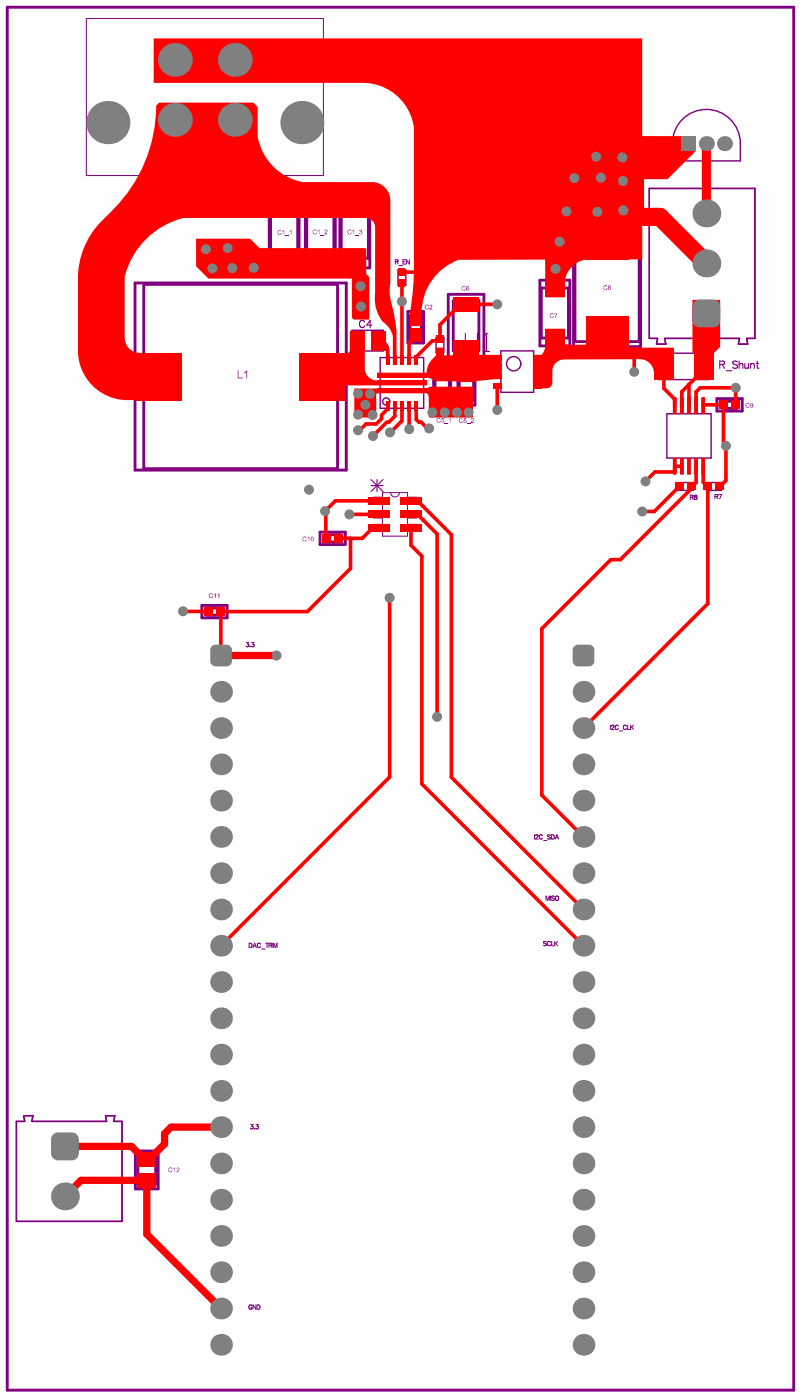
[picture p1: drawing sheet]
<svg xmlns="http://www.w3.org/2000/svg" width="187mm" height="326mm" viewBox="0 0 187 326" stroke-linecap="round" stroke-linejoin="round" font-family="sans-serif">
<path d="M1.7 1.7h183.1v322.3h-183.1z" fill="none" stroke="#800080" stroke-width=".68"/>
<g fill="none" stroke="#800080" stroke-width=".67">
<path d="M62.7 46.3h6.9v16.1h-6.9zM63 48.5h6.3v11.7h-6.3zM71.1 46.3h7v16.1h-7zM71.4 48.5h6.3v11.7h-6.3zM79.1 46.3h7v16.1h-7zM79.5 48.5h6.3v11.7h-6.3zM133.5 53.5h15.7v27.3h-15.7zM133.9 54.7h14.9v24.9h-14.9zM31.4 66h49.2v43.6h-49.2zM33.5 66.3h45.1v42.9h-45.1zM95 72.6h3.6v7.3h-3.6zM95.5 73.6h2.6v5.3h-2.6z"/>
<path d="M104.4 68.6h8.3v14.6h-8.3zM105.5 70.1h6v11.6h-6zM125.7 65.3h7v15.3h-7zM126 67.1h6.4v11.7h-6.4zM101 86.1h3.9v8.3h-3.9zM101.3 87.2h3.3v6h-3.3zM106.6 86.1h4v8.3h-4zM106.9 87.3h3.4v6h-3.4zM166.9 92.9h5.9v2.9h-5.9zM168.2 93.5h3.3v1.7h-3.3zM74.5 124h5.9v2.9h-5.9zM75.8 124.6h3.3v1.7h-3.3z"/>
<path d="M47 141.1h5.9v2.9h-5.9zM48.3 141.7h3.3v1.7h-3.3zM31.5 268.3h5.3v8.8h-5.3zM32.1 269.4h4.2v6.6h-4.2z"/>
</g>
<g fill="none" stroke="#800080" stroke-width=".33">
<path d="M158.9 27.8a7.9 7.9 0 0 1 8.6-1.7 7.9 7.9 0 0 1 4.9 7.3v4.1h-15.8a13 13 0 0 1 1-8.1zM151.2 43.9h24.6v35h-2l.3 1.3h-2.2l.3-1.3h-17.4l.2 1.3h-2.1l.2-1.3h-1.9zM82 77h7.3v4.8h-7.3zM92.7 62.9h1.8v3.5h-1.8zM101.5 78.7h1.9v3.5h-1.9zM88.5 83.3h10.2v11.9h-10.2zM116.6 81.8h7.7v9.6h-7.7zM153.5 82.3h11.5v6.2h-11.5zM155.3 96.4h10.3v10.4h-10.3zM157.9 112.5h3.5v1.8h-3.5zM164.5 112.5h3.5v1.8h-3.5zM3.8 261.4h2l-.3-1.3h2.2l-.3 1.3h17.4l-.2-1.3h2.1l-.2 1.3h1.9v23.3h-24.6z"/>
<circle cx="89.9" cy="93.6" r=".83"/>
<circle cx="119.6" cy="84.8" r="1.66"/>
</g>
<path d="M20.1 4.3h55.2v36.6h-55.2zM89.1 114.8h5.8v10.2h-5.8zM89.1 115.9h-2.1v1.7h2.1M89.1 119.1h-2.1v1.6h2.1M91 114.8a1.01 1.01 0 0 0 1 1 1.01 1.01 0 0 0 1-1M94.9 115.9h2.1v1.7h-2.1M94.9 119.1h2.1v1.6h-2.1M89.1 122.2h-2.1v1.7h2.1M94.9 122.2h2.1v1.7h-2.1" fill="none" stroke="#800080" stroke-width=".23"/>
<path d="M108.4 77.7v3.5l.7 .7h1.4l.7-.7v-3.5M113.3 77.7h.1M113.3 77.7v4.2M113.3 77.7l-.7 .7M112.6 81.9h1.4M86.4 111.8l2.8 2.8M86.4 113.2h2.8M87.8 111.8v2.8M89.2 111.8l-2.8 2.8" fill="none" stroke="#800080" stroke-width=".25"/>
<circle cx="40.7" cy="14" r="1.27" fill="none" stroke="#800080" stroke-width="1.7"/>
<g fill="#800080">
<path d="M107.7 66.7l.4-.1 .3 .4h-.1a.39 .39 0 0 0-.6-.1 .39 .39 0 0 0 0 .6 .39 .39 0 0 0 .5 .1l.2-.2a.54 .54 0 0 1-.8 .2 .54 .54 0 0 1 .1-.9z"/>
<path d="M99.2 71l.5 .1 .1 .3h-.1a.37 .37 0 0 0-.6-.2 .37 .37 0 0 0 0 .6l.1 .1a.27 .27 0 0 0 .3 .1 .27 .27 0 0 0 .2-.3l.1 .1a.53 .53 0 0 1-.8 .1 .53 .53 0 0 1 .2-.9z"/>
<path d="M100.2 71a.39 .39 0 0 1 .5 .3 .39 .39 0 0 1-.4 .5l-.1 .2h.5v.1h-.8l.6-.7-.2-.3-.3 .3z"/>
<path d="M64.9 53.6h.4l.3 .3h-.2a.39 .39 0 0 0-.6 0 .39 .39 0 0 0 .2 .6l.2 .1 .2-.3 .2 .1a.52 .52 0 0 1-.9 .1 .52 .52 0 0 1 .2-.8z"/>
<path d="M65.7 53.9l.5-.3v1.1l-.1-.8-.3 .1z"/>
<path d="M66.4 54.9l.9 .1z"/>
<path d="M67.4 53.9l.4-.3v1.1v-.8l-.3 .1z"/>
<path d="M73.1 53.5h.4l.3 .4h-.2a.39 .39 0 0 0-.7-.1 .39 .39 0 0 0 .3 .6l.2 .1 .2-.3 .2 .1a.52 .52 0 0 1-.9 .2 .52 .52 0 0 1 .2-.9z"/>
<path d="M73.9 53.8l.4-.3v1.1v-.8l-.3 .1z"/>
<path d="M74.6 54.8l.9 .1z"/>
<path d="M75.7 53.5a.39 .39 0 0 1 .5 .3 .39 .39 0 0 1-.3 .5l-.2 .1h.5v.2h-.7l.5-.7a.18 .18 0 0 0-.1-.2 .18 .18 0 0 0-.2 .2h-.2z"/>
<path d="M81.2 53.5h.4l.3 .4h-.2a.39 .39 0 0 0-.7-.1 .39 .39 0 0 0 .3 .6l.2 .1 .2-.3 .2 .1a.52 .52 0 0 1-.9 .2 .52 .52 0 0 1 .2-.9z"/>
<path d="M82 53.8l.4-.3v1.1v-.8l-.3 .1z"/>
<path d="M82.7 54.8l.9 .1z"/>
<path d="M83.7 53.6l.4-.1 .2 .2-.2 .3a.34 .34 0 0 1 .1 .6 .34 .34 0 0 1-.6-.2l.2-.1a.21 .21 0 0 0 .3 .2 .21 .21 0 0 0 .1-.3 .21 .21 0 0 0-.3-.1v-.2h.2v-.2l-.1-.1-.2 .3-.2-.1z"/>
<path d="M140.7 66.5h.4l.3 .3h-.1a.39 .39 0 0 0-.6-.1 .39 .39 0 0 0 0 .6 .39 .39 0 0 0 .5 .1l.2-.2a.54 .54 0 0 1-.8 .2 .54 .54 0 0 1 .1-.9z"/>
<path d="M128.2 73.1l.4-.1 .3 .3h-.1a.39 .39 0 0 0-.6 0 .39 .39 0 0 0 0 .5 .39 .39 0 0 0 .5 .1l.2-.2a.54 .54 0 0 1-.8 .2 .54 .54 0 0 1 .1-.8z"/>
<path d="M129 73.1h.8l-.3 .5-.1 .5h-.2v-.2l.4-.8z"/>
<path d="M55.4 86.3h.1v1.7h1v.2h-1.1z"/>
<path d="M56.9 86.8l.7-.5v1.9h-.2v-1.4l-.4 .2z"/>
<path d="M70.6 125.1h.5l.3 .3h-.2a.39 .39 0 0 0-.5-.1 .39 .39 0 0 0-.1 .6 .39 .39 0 0 0 .5 .1l.3-.2a.54 .54 0 0 1-.9 .2 .54 .54 0 0 1 .1-.9z"/>
<path d="M71.9 125.1l.1 1.1-.1-.9-.3 .2z"/>
<path d="M48.9 138.3h.6v.3a.39 .39 0 0 0-.6 0 .39 .39 0 0 0 0 .5 .39 .39 0 0 0 .6 0l.1-.1a.55 .55 0 0 1-.9 .2 .55 .55 0 0 1 .2-.9z"/>
<path d="M50 138.3h.2v1h-.2v-.8l-.2 .2z"/>
<path d="M50.9 138.3h.2v1h-.2v-.8l-.3 .2z"/>
<path d="M39.4 272.2l.4-.1 .4 .3h-.2a.39 .39 0 0 0-.5 0 .39 .39 0 0 0-.1 .5 .39 .39 0 0 0 .5 .1l.3-.1a.54 .54 0 0 1-.9 .2 .54 .54 0 0 1 .1-.9z"/>
<path d="M40.7 272.1l.1 1.1-.1-.8-.4 .1z"/>
<path d="M41.3 272.2h.1a.35 .35 0 0 1 .4 .3 .35 .35 0 0 1-.4 .4l-.1 .2 .5 .1h-.7l.5-.6a.19 .19 0 0 0-.1-.3 .19 .19 0 0 0-.2 .1h-.2z"/>
<path d="M173.8 93.9h.5l.2 .2v.2h-.2a.37 .37 0 0 0-.5-.1 .37 .37 0 0 0 0 .5v.1a.31 .31 0 0 0 .4 .1 .31 .31 0 0 0 .2-.3 .43 .43 0 0 1-.4 .4 .43 .43 0 0 1-.4-.5v-.3z"/>
<path d="M101.9 97.4h.5l.2 .3h-.2a.39 .39 0 0 0-.6 0 .39 .39 0 0 0 .2 .6l.3 .1 .1-.3 .2 .1a.52 .52 0 0 1-.8 .1 .52 .52 0 0 1 .1-.8z"/>
<path d="M102.9 97.4h.5v.2h-.4l-.1 .2a.39 .39 0 0 1 .5 .2 .39 .39 0 0 1-.2 .5 .39 .39 0 0 1-.5-.2l.2-.1a.23 .23 0 0 0 .2 .2 .23 .23 0 0 0 .2-.3 .23 .23 0 0 0-.3-.2l-.2 .1z"/>
<path d="M103.5 98.7l.9 .1z"/>
<path d="M104.5 97.7l.4-.3v1.1l-.1-.8-.2 .1z"/>
<path d="M107.1 97.5h.5l.2 .2-.1 .1a.37 .37 0 0 0-.6 0 .37 .37 0 0 0 0 .5 .37 .37 0 0 0 .6 0h.1a.53 .53 0 0 1-.7 .2 .53 .53 0 0 1-.1-.8z"/>
<path d="M108.1 97.5h.5v.2h-.4l-.1 .2a.37 .37 0 0 1 .5 .2 .37 .37 0 0 1-.2 .5 .37 .37 0 0 1-.5-.3h.2a.25 .25 0 0 0 .3 .1 .25 .25 0 0 0 .2-.3 .25 .25 0 0 0-.4-.1l-.3 .1z"/>
<path d="M108.7 98.8h.8z"/>
<path d="M109.8 97.5a.39 .39 0 0 1 .5 .3 .39 .39 0 0 1-.3 .5l-.2 .1h.5v.2h-.7l.6-.8-.2-.2-.4 .2z"/>
<path d="M108.7 66.7h.2a.18 .18 0 0 1 .2 0 .18 .18 0 0 1 0 .3l-.1-.1a.25 .25 0 0 0-.3 0 .25 .25 0 0 0 0 .3 .34 .34 0 0 1 .5 .1 .34 .34 0 0 1-.1 .5 .34 .34 0 0 1-.5-.3l-.1-.5zM108.7 67.4a.23 .23 0 0 0 .4 0 .23 .23 0 0 0-.4 0z"/>
<path d="M141.8 66.6l-.1 .1a.22 .22 0 0 0 .2 .3 .22 .22 0 0 0 .2-.3zM141.7 67.3a.24 .24 0 0 0 .4 0 .24 .24 0 0 0-.4 0zM141.7 66.5h.2a.22 .22 0 0 1 .3 .2 .22 .22 0 0 1-.2 .3 .31 .31 0 0 1 .2 .4 .31 .31 0 0 1-.5 .1 .31 .31 0 0 1 0-.5z"/>
<path d="M72.6 125.2l-.1 .4a.3 .3 0 0 0 0 .4 .3 .3 0 0 0 .4 0 .3 .3 0 0 0 0-.4l-.1-.4zM72.5 125.1a.51 .51 0 0 1 .6 .5 .51 .51 0 0 1-.6 .6l-.2-.4z"/>
<path d="M174.8 94.3a.25 .25 0 0 0 .5 0 .25 .25 0 0 0-.5 0zM174.9 93.9a.57 .57 0 0 1 .5 .4 .57 .57 0 0 1-.2 .7 .26 .26 0 0 1-.3 .1 .26 .26 0 0 1-.1-.3l.3 .2 .2-.5a.37 .37 0 0 1-.6 0 .37 .37 0 0 1 .2-.6z"/>
</g>
<g fill="none" stroke="#800080" stroke-width=".25">
<path d="M84.9 75.1a.62 .62 0 0 0-.7-.4 .62 .62 0 0 0-.5 .6v.4a.62 .62 0 0 0 .5 .7 .62 .62 0 0 0 .7-.5M86.6 75.8h-1.2l.8-1.1v1.6M167.6 85l1-.1 .1-.3-.1-.3-1-.1v1.6M168.2 85l.5 .8M169.1 86.4h1.3M171.7 84.4l-.4-.2-.7 .2 .2 .4 .8 .3 .1 .3v.2l-.4 .2-.7-.2M172.1 84.2v1.6M172.1 85l.4-.3 .4 .1 .1 1M173.4 84.7l.1 1.1h.4l.4-.3M174.3 84.7v1.1M174.7 85l.5-.3 .4 .1v1M174.7 84.7v1.1"/>
<path d="M176.1 84.7h.5M176.3 84.2v1.3l.1 .3h.3"/>
</g>
<g fill="none" stroke="#800080" stroke-width=".23">
<path d="M92 61h.6l.1-.4-.7-.1v1.1M92.4 61l.3 .6M92.9 61.9h.8M93.8 61h.4M94.5 60.5h-.7v1.1h.7M95.3 60.5v1.1l-.7-1.1v1.1M160.7 115.9h.6l.1-.4-.7-.1v1M161.1 115.9l.3 .5M161.7 116.3v-.3l.6-.3-.2-.3-.4 .1v.2l.6 .3v.3M161.7 116.3v.1M161.7 116.4h.5M162.3 116.3l-.1 .1"/>
<path d="M166.5 115.7h.5l.1-.4-.6-.1v1.1M166.8 115.7l.3 .6M167.4 115.2h.6l-.4 1.1M57.4 149.7h.5l-.3 .4a.34 .34 0 0 1 .3 .6 .34 .34 0 0 1-.6-.1M58.2 150.7h.1M58.6 149.7h.5l-.3 .4a.34 .34 0 0 1 .3 .6 .34 .34 0 0 1-.6-.1M142.1 169v1M142.4 169.3l.2-.3 .4 .2-.7 .8h.7M144 169.3a.37 .37 0 0 0-.5-.3 .37 .37 0 0 0-.3 .4v.3a.37 .37 0 0 0 .3 .3 .37 .37 0 0 0 .5-.2M144.2 170.4h.8M145.9 169.3a.37 .37 0 0 0-.5-.3 .37 .37 0 0 0-.3 .4v.3a.37 .37 0 0 0 .3 .3 .37 .37 0 0 0 .5-.2M146.1 169v1h.6"/>
<path d="M146.8 169v1M147.1 169.5l.4 .5M147.5 169l-.7 .7M124.5 194.6v1M124.7 194.8l.2-.2 .4 .2-.6 .8h.6M126.3 194.8a.37 .37 0 0 0-.4-.2 .37 .37 0 0 0-.3 .4v.2a.37 .37 0 0 0 .3 .4 .37 .37 0 0 0 .4-.3M126.6 195.9h.8M128.2 194.7l-.3-.1-.4 .1 .1 .3 .5 .2 .1 .2-.3 .2-.4-.2M128.4 194.6h.3a.54 .54 0 0 1 .4 .5 .54 .54 0 0 1-.4 .5h-.3zM129.3 195.6l.4-1 .4 1M129.4 195.2h.5M58 219.8h.4a.54 .54 0 0 1 .3 .6 .54 .54 0 0 1-.3 .5h-.4z"/>
<path d="M61.8 219.8h.7M62.2 219.8v1.1M63.5 219.8v1.1M127.1 209.9v-1l.4 1 .4-1v1M127.2 219.6l-.2-.2-.5 .2 .1 .2 .6 .3-.2 .3-.5-.1M128.2 219.7a.37 .37 0 0 0-.4-.3 .37 .37 0 0 0-.3 .4v.3a.37 .37 0 0 0 .3 .3 .37 .37 0 0 0 .4-.2M128.2 208.9v1M128.5 219.4v1h.5M129.1 209l-.3-.1-.4 .1 .1 .2 .5 .3 .1 .2-.3 .2-.4-.2M129.1 219.4v1M129.4 219.9l.4 .5M129.5 208.9a.46 .46 0 0 1 .6 .5 .46 .46 0 0 1-.7 .3l-.1-.5z"/>
<path d="M129.8 219.4l-.7 .7M58.9 220.9l.4-1.1 .4 1.1M59.1 220.5h.4M60.6 220.1a.37 .37 0 0 0-.4-.3 .37 .37 0 0 0-.3 .4v.3a.37 .37 0 0 0 .3 .4 .37 .37 0 0 0 .4-.3M60.9 221.2h.8M62.6 220.3h.6l.1-.4-.7-.1v1.1M63 220.3l.3 .6M63.7 220.9v-1.1l.4 1.1 .4-1.1v1.1M58.4 262.1h.5l-.3 .4a.34 .34 0 0 1 .3 .6 .34 .34 0 0 1-.6-.2M59.2 263h.1M59.6 262.1h.5l-.2 .4a.34 .34 0 0 1 .2 .6 .34 .34 0 0 1-.6-.2M58.7 304.4a.37 .37 0 0 0-.5-.2 .37 .37 0 0 0-.3 .3v.3a.36 .36 0 0 0 .4 .4 .36 .36 0 0 0 .4-.4h-.3"/>
<path d="M59.6 304.2v1l-.7-1v1M59.9 304.2h.3a.54 .54 0 0 1 .3 .5 .54 .54 0 0 1-.3 .5h-.3z"/>
</g>
<g fill="#800080">
<path d="M92 90.7h3.1l.1 .7-.1 .1h-3z"/>
<path d="M88 90.7h3.1l.2 .7-.2 .1h-3z"/>
<path d="M96 90.7h3.1l.1 .7-.1 .1h-3.1z"/>
<path d="M96 87.1l3.1-.1 .1 .7-.1 .1h-3.1z"/>
<path d="M88 87.1l3.1-.1 .2 .7-.2 .1h-3z"/>
<path d="M92 87.1l3.1-.1 .1 .7-.1 .1h-3z"/>
<path d="M96 88.9l3.1-.1 .1 .7-.1 .2h-3.1z"/>
<path d="M88 88.9l3.1-.1 .2 .7-.2 .2h-3z"/>
<path d="M92 88.9l3.1-.1 .1 .7-.1 .2h-3z"/>
<path d="M156.7 96.3h.2v.1z"/>
<path d="M157.3 96.3h.2l-.2 .1z"/>
<path d="M157.3 92.6l.2 .2h-.2z"/>
<path d="M156.7 92.7l.2-.1v.2h-.2z"/>
<path d="M163.3 96.3h.2v.1z"/>
<path d="M164 96.3h.2l-.2 .1z"/>
<path d="M164 92.6l.2 .2h-.2z"/>
<path d="M163.4 92.7l.1-.1v.2h-.2z"/>
<path d="M161.7 96.3h.1v.1z"/>
<path d="M162.3 96.3h.2l-.2 .1z"/>
<path d="M162.3 92.6l.2 .2h-.2z"/>
<path d="M161.7 92.7l.1-.1v.2h-.1z"/>
<path d="M160 96.3h.2v.1z"/>
<path d="M160.7 96.3h.1l-.1 .1z"/>
<path d="M160.7 92.6l.1 .2h-.1z"/>
<path d="M160.1 92.7l.1-.1v.2h-.2z"/>
<path d="M158.3 96.3h.2v.1z"/>
<path d="M159 96.3h.2l-.2 .1z"/>
<path d="M159 92.6l.2 .2h-.2z"/>
<path d="M158.4 92.7l.1-.1v.2h-.2z"/>
<path d="M163.3 110.4h.2v.2z"/>
<path d="M164 110.4h.2l-.2 .2z"/>
<path d="M164 106.8l.2 .1h-.2z"/>
<path d="M163.4 106.8h.1v.1h-.2z"/>
<path d="M161.7 110.4h.1v.2z"/>
<path d="M162.3 110.4h.2l-.2 .2z"/>
<path d="M162.3 106.8l.2 .1h-.2z"/>
<path d="M161.7 106.8h.1v.1h-.1z"/>
<path d="M160 110.4h.2v.2z"/>
<path d="M160.7 110.4h.1l-.1 .2z"/>
<path d="M160.7 106.8l.1 .1h-.1z"/>
<path d="M160.1 106.8h.1v.1h-.2z"/>
<path d="M158.3 110.4h.2v.2z"/>
<path d="M159 110.4h.2l-.2 .2z"/>
<path d="M159 106.8l.2 .1h-.2z"/>
<path d="M158.4 106.8h.1v.1h-.2z"/>
<path d="M156.7 110.4h.2v.2z"/>
<path d="M157.3 110.4h.2l-.2 .2z"/>
<path d="M157.3 106.8l.2 .1h-.2z"/>
<path d="M156.7 106.8h.2v.1h-.2z"/>
</g>
<g fill="#800080">
<path d="M105.5 69.3h6v3.3h-6z" fill-rule="evenodd"/>
<path d="M105.5 79.3h6v3.3h-6z" fill-rule="evenodd"/>
<path d="M95.4 72.9h2.7v3.1h-2.7z" fill-rule="evenodd"/>
<path d="M95.4 76.5h2.7v3.1h-2.7z" fill-rule="evenodd"/>
<path d="M96.5 93.4h.8v2.4h-.8z" fill-rule="evenodd"/>
<path d="M136.4 73.8h9.9v6.7h-9.9z" fill-rule="evenodd"/>
<path d="M124.1 89.2h2v1.3h-2z" fill-rule="evenodd"/>
<path d="M124.1 87h2v1.4h-2z" fill-rule="evenodd"/>
<path d="M124.1 84.9h2v1.3h-2z" fill-rule="evenodd"/>
<path d="M124.1 82.7h2v1.3h-2z" fill-rule="evenodd"/>
<path d="M127 76.6h4.4v3.7h-4.4z" fill-rule="evenodd"/>
<path d="M152.3 82.3h4.6v6.2h-4.6z" fill-rule="evenodd"/>
<path d="M156.9 92.6h.4l.2 .2v3.5l-.2 .1h-.4l-.2-.1v-3.5z" fill-rule="evenodd"/>
<path d="M63.5 46.6h5.3v4.2h-5.3z" fill-rule="evenodd"/>
<path d="M63.5 57.9h5.3v4.2h-5.3z" fill-rule="evenodd"/>
<path d="M71.9 46.6h5.3v4.2h-5.3z" fill-rule="evenodd"/>
<path d="M71.9 57.9h5.3v4.2h-5.3z" fill-rule="evenodd"/>
<path d="M80 46.6h5.3v4.2h-5.3z" fill-rule="evenodd"/>
<path d="M80 57.9h5.3v4.2h-5.3z" fill-rule="evenodd"/>
<path d="M136.4 53.8h9.9v6.7h-9.9z" fill-rule="evenodd"/>
<path d="M127 65.6h4.4v3.7h-4.4z" fill-rule="evenodd"/>
<path d="M114.8 89.2h2v1.3h-2z" fill-rule="evenodd"/>
<path d="M114.8 87h2v1.4h-2z" fill-rule="evenodd"/>
<path d="M114.8 84.9h2v1.3h-2z" fill-rule="evenodd"/>
<path d="M114.8 82.7h2v1.3h-2z" fill-rule="evenodd"/>
<path d="M31.8 82.3h10.5v11h-10.5z" fill-rule="evenodd"/>
<path d="M69.7 82.3h10.6v11h-10.6z" fill-rule="evenodd"/>
<path d="M163.5 92.6h.5l.2 .2v3.5l-.2 .1h-.5l-.2-.1v-3.5z" fill-rule="evenodd"/>
<path d="M157.3 112.5h1.9v1.8h-1.9z" fill-rule="evenodd"/>
<path d="M166.6 112.5h2v1.8h-2z" fill-rule="evenodd"/>
<path d="M50.3 141.6h2.1v1.9h-2.1z" fill-rule="evenodd"/>
<path d="M77.9 124.5h2v1.9h-2z" fill-rule="evenodd"/>
<path d="M167.4 93.4h2.1v1.9h-2.1z" fill-rule="evenodd"/>
<path d="M32 273.4h4.4v3.4h-4.4z" fill-rule="evenodd"/>
<path d="M93.2 82.8h.8v2.3h-.8z" fill-rule="evenodd"/>
<path d="M92.8 65.1h1.5v1.7h-1.5z" fill-rule="evenodd"/>
<path d="M94.8 82.8h.9v2.3h-.9z" fill-rule="evenodd"/>
<path d="M75 124.5h2.1v1.9h-2.1z" fill-rule="evenodd"/>
<path d="M161.6 82.3h4.6v6.2h-4.6z" fill-rule="evenodd"/>
<path d="M47.5 141.6h2v1.9h-2z" fill-rule="evenodd"/>
<path d="M163.8 112.5h2v1.8h-2z" fill-rule="evenodd"/>
<path d="M160.1 112.5h2v1.8h-2z" fill-rule="evenodd"/>
<path d="M32 268.6h4.4v3.4h-4.4z" fill-rule="evenodd"/>
<path d="M161.8 92.6h.5l.2 .2v3.5l-.2 .1h-.5l-.1-.1v-3.5z" fill-rule="evenodd"/>
<path d="M160.2 92.6h.5l.1 .2v3.5l-.1 .1h-.5l-.2-.1v-3.5z" fill-rule="evenodd"/>
<path d="M158.5 92.6h.5l.2 .2v3.5l-.2 .1h-.5l-.2-.1v-3.5z" fill-rule="evenodd"/>
<path d="M163.5 106.8h.5l.2 .1v3.5l-.2 .2h-.5l-.2-.2v-3.5z" fill-rule="evenodd"/>
<path d="M161.8 106.8h.5l.2 .1v3.5l-.2 .2h-.5l-.1-.2v-3.5z" fill-rule="evenodd"/>
<path d="M160.2 106.8h.5l.1 .1v3.5l-.1 .2h-.5l-.2-.2v-3.5z" fill-rule="evenodd"/>
<path d="M158.5 106.8h.5l.2 .1v3.5l-.2 .2h-.5l-.2-.2v-3.5z" fill-rule="evenodd"/>
<path d="M156.9 106.8h.4l.2 .1v3.5l-.2 .2h-.4l-.2-.2v-3.5z" fill-rule="evenodd"/>
<path d="M170.3 93.4h2v1.9h-2z" fill-rule="evenodd"/>
<path d="M92.8 62.6h1.5v1.7h-1.5z" fill-rule="evenodd"/>
<path d="M91.5 93.4h.8v2.4h-.8z" fill-rule="evenodd"/>
<path d="M101.5 91.5h2.9v2.5h-2.9z" fill-rule="evenodd"/>
<path d="M101.5 86.4h2.9v2.5h-2.9z" fill-rule="evenodd"/>
<path d="M91.5 82.8h.8v2.3h-.8z" fill-rule="evenodd"/>
<path d="M89.8 93.4h.9v2.4h-.9z" fill-rule="evenodd"/>
<path d="M93.2 93.4h.8v2.4h-.8z" fill-rule="evenodd"/>
<path d="M94.8 93.4h.9v2.4h-.9z" fill-rule="evenodd"/>
<path d="M96.5 82.8h.8v2.3h-.8z" fill-rule="evenodd"/>
<path d="M89.8 82.8h.9v2.3h-.9z" fill-rule="evenodd"/>
<path d="M107.1 91.6h3v2.5h-3z" fill-rule="evenodd"/>
<path d="M107.1 86.4h3v2.5h-3z" fill-rule="evenodd"/>
<path d="M81.5 77.1h3.4v4.5h-3.4z" fill-rule="evenodd"/>
<path d="M101.5 81h1.9v1.8h-1.9z" fill-rule="evenodd"/>
<path d="M101.5 78h1.9v1.9h-1.9z" fill-rule="evenodd"/>
<path d="M86.3 77.1h3.5v4.5h-3.5z" fill-rule="evenodd"/>
</g>
<g fill="#f00">
<path d="M161.2 69.9h6.5v11l-1.5 1.4v6.2h-4.6v-6.2l-.4-.3z"/>
<path d="M35.8 9h113.7v51.5l-42.7 .1a13.2 13.2 0 0 0-8.7 12.3v3.1h-2.6v-3.1a62 62 0 0 0 .9-12.3v-30.9a12 12 0 0 0-12.6-10.4h-48z"/>
<path d="M45.7 55.6h12.5l2.2 2.2 24.9 .1v6l.7 .7v9.9h-3.6l-.5-.4v-9.2h-33.4l-2.8-2.8z"/>
<path d="M37 23.9h22l1 1v7.1a13.1 13.1 0 0 0 10.5 10.4h16.1a4.3 4.3 0 0 1 4.3 4.4v19a11.4 11.4 0 0 0 .4 5.6l.7 3.4 .3 2.6v7.7h-.8v-6.8a5.4 5.4 0 0 0-2.4-3.3 8.9 8.9 0 0 1-1.8-6.7v-15.4a2.11 2.11 0 0 0-2.1-2.1h-42.6a18.9 18.9 0 0 0-13.6 13.6v14.3a3.5 3.5 0 0 0 3.6 3.6h9.2l.5 .4v10.6h-10.5a12.5 12.5 0 0 1-10.8-4 11.4 11.4 0 0 1-2.8-7.6v-16.8a18.8 18.8 0 0 1 4.9-12.7 43.3 43.3 0 0 0 10-12.9 34.3 34.3 0 0 0 3.3-14.7z"/>
<path d="M133.8 37.2a20.9 20.9 0 0 1 14.2-5.5h13.6l.4 .4v3.1l-6.6 6.6h-5.4v10.2l-.5 .7h-3l-.2 7.8h-9.9a6.1 6.1 0 0 0-5 5.1v3.7h-4.4l-.1-16.3a21 21 0 0 1 6.9-15.8z"/>
<path d="M127 76.6h4.4v3.7h5.1v-6.6h9.6l.3 .4v6.9h10.5v7.1l-.3 .4h-4.3a4 4 0 0 0-1.7-4.4l-1.5-.4-17.8 .1a2.7 2.7 0 0 0-2.7 2.7v2.6a1.34 1.34 0 0 1-1.4 1.4h-3.1v-7.3l.5-.5h1.5a3.1 3.1 0 0 0 .9-2.4z"/>
<path d="M82.5 90.6l16.9-.1 .8-.4h9.9v7.2h-10.3v-4.7l-.4-.9h-11.6l-.2 .4v5.2h-5.1z"/>
<path d="M87.8 86.9h11.5a5.2 5.2 0 0 1 2.2-4.1v-1.8h1.8l.1 1.8h1.9l.3-.2v-3.3h5.9v3.4h5.3v5.7h-2a65.7 65.7 0 0 1-12.2 .5 3.7 3.7 0 0 1-2.4-.7l-.8-.2h-11.6z"/>
<path d="M69.8 82.3h11.1l.4-.3 .2-.4v-4.5h3.4v8.7a2.84 2.84 0 0 0 2.9 2.9h11.6v1.1h-19.1v3.5h-10.2l-.4-.4z"/>
</g>
<g fill="none" stroke="#f00" stroke-width=".85">
<path d="M88 79.4a2.25 2.25 0 0 1 2.3 2.2v2.3M93.6 63.4h3.3l.1 .2M93.6 65.9v18M96.8 78.1v.2l-1.6 1.5v4.1M115.8 70.9h-8.6l-4.8 4.8v3.2l-.4 .5h-1.3l-3.8 3.8v.7M90.3 95.3l-1.5 1.4v.9l-1.2 1.2h-2.4l-1.4 1.5h-.4M91.9 94.6v2.4l-1.4 1.4h-.5l-3.2 3.2M93.6 94.6v3.5l-2.8 2.7M95.2 94.6h.1M95.3 94.6v5.4M96.9 94.6v3.2l.6 .6h.5l1.5 1.5h.4M115.8 89.9v5.6"/>
<path d="M147.7 83v3.7M154.6 85.4v5.1l2.5 2.5v1.5M160.4 89.6v4.9M163.7 94.4v.1M163.8 94.4h4.7v8.5l.5 .6v8.5l-1.4 1.4M163.8 94.4h-.1M163.9 85.4v.7l-5.1 5.2v3.2M171.3 94.4h.1M171.3 90.4v4M171.3 90.4h-8.3l-.9 .9v3.2M171.3 90.4h.1M81.4 119.9h6.9"/>
<path d="M88.3 116.7h-10.2l-2.4 2.4 .2 .2v6l.1 .2M95.7 119.9h1.5l4.6 4.6v42.6M95.7 116.7h1.5l7.9 7.9v56.6l30.8 30.8M98.5 118h.1M157.1 110h-4.6l-2.2 2.2M157.1 110h.1M158.3 113.4l-6 5.8h-2.8M158.8 108.7h-1.7v1.3M161.1 113.4l-.6 .5v.5l-16.1 16h-2.2l-16 16.1v38.8l9.7 9.8M162.1 108.7v3.8l-.9 .9M163.7 108.7v3.7l1.1 1v27.3l-28.9 29M81.6 125.5v7l-10 10.1h-20.2l.1 10.2"/>
<path d="M88.3 123.1h-1.5l-2.5 2.4h-5.4M90.7 139.3v41.8l-39.2 39.3M95.7 123.1v4l2.5 2.5v53.1l37.7 37.7M42.6 142.5l5.9 .1"/>
</g>
<path d="M51.5 152.8h12.9M15.1 278.9l3.8-3.8h15.3v12.6l17.3 17.3M15.1 267.2h15.5l3.1 3.1M51.5 262.7h-11.7l-1.5 1.5v2.4l-3.6 3.7h-.5" fill="none" stroke="#f00" stroke-width="1.7"/>
<path d="M164.5 33.5v16.2" fill="none" stroke="#f00" stroke-width="2.1"/>
<path d="M147.9 50.6h5.8l10.8 10.8" fill="none" stroke="#f00" stroke-width="4.2"/>
<g fill="#808080">
<path d="M52.7 154.1h1.3a1.26 1.26 0 0 1-1.3 1.2z"/>
<path d="M52.7 150.3a1.26 1.26 0 0 1 1.3 1.2h-1.3z"/>
<path d="M49.5 150.5l.7-.2v1.2h-1.2v-.4z"/>
<path d="M49 154.1h1.2v1.2a1.26 1.26 0 0 1-1.2-1.2z"/>
<path d="M161.7 70.3l1.2-.5v1.6h-1.7z"/>
<path d="M161.2 74.7h1.7v1.6a1.62 1.62 0 0 1-1.7-1.6z"/>
<path d="M166.1 74.7h1.6a1.62 1.62 0 0 1-1.6 1.6z"/>
<path d="M166.1 69.8a1.62 1.62 0 0 1 1.6 1.6h-1.6z"/>
<path d="M137.1 154.1h1.3a1.26 1.26 0 0 1-1.3 1.2z"/>
<path d="M137.1 150.3a1.26 1.26 0 0 1 1.3 1.2h-1.3z"/>
<path d="M133.9 150.5l.7-.2v1.2h-1.3l.1-.4z"/>
<path d="M133.3 154.1h1.3v1.2a1.26 1.26 0 0 1-1.3-1.2z"/>
<path d="M16.7 268.8h1.7a1.62 1.62 0 0 1-1.7 1.7z"/>
<path d="M16.7 264a1.62 1.62 0 0 1 1.7 1.6h-1.7z"/>
<path d="M12.4 264.4l1.1-.4v1.6h-1.6z"/>
<path d="M11.9 268.8h1.6v1.7a1.62 1.62 0 0 1-1.6-1.7z"/>
<circle cx="95.3" cy="100" r="1.16"/>
<circle cx="86.8" cy="101.6" r="1.16"/>
<circle cx="86.7" cy="96.7" r="1.16"/>
<circle cx="90.8" cy="100.8" r="1.16"/>
<circle cx="99.9" cy="99.9" r="1.16"/>
<circle cx="83.4" cy="100.3" r="1.16"/>
<circle cx="85.1" cy="94.4" r="1.16"/>
<circle cx="147.7" cy="86.7" r="1.16"/>
<circle cx="149.5" cy="119.2" r="1.16"/>
<circle cx="169" cy="103.9" r="1.16"/>
<circle cx="64.4" cy="152.8" r="1.16"/>
<circle cx="171.3" cy="90.4" r="1.16"/>
<circle cx="150.3" cy="112.2" r="1.16"/>
<circle cx="90.7" cy="139.3" r="1.16"/>
<circle cx="93.6" cy="70.3" r="1.16"/>
<circle cx="42.6" cy="142.5" r="1.16"/>
<circle cx="101.8" cy="167.1" r="1.16"/>
<circle cx="81.3" cy="119.9" r="1.16"/>
<circle cx="75.7" cy="119.1" r="1.16"/>
<circle cx="71.9" cy="114.1" r="1.16"/>
<circle cx="84" cy="71.4" r="1.16"/>
<circle cx="84" cy="66.7" r="1.16"/>
<circle cx="59.1" cy="62.4" r="1.16"/>
<circle cx="54.1" cy="62.5" r="1.16"/>
<circle cx="49.5" cy="62.6" r="1.16"/>
<circle cx="53" cy="57.8" r="1.16"/>
<circle cx="47.9" cy="58.1" r="1.16"/>
<circle cx="130.3" cy="56.3" r="1.16"/>
<circle cx="129.4" cy="62.7" r="1.16"/>
<circle cx="131.9" cy="49.3" r="1.16"/>
<circle cx="133.8" cy="41.5" r="1.16"/>
<circle cx="138.8" cy="36.5" r="1.16"/>
<circle cx="139.9" cy="41.4" r="1.16"/>
<circle cx="139.1" cy="49.4" r="1.16"/>
<circle cx="145.1" cy="49" r="1.16"/>
<circle cx="145.1" cy="42.2" r="1.16"/>
<circle cx="144.9" cy="36.7" r="1.16"/>
<circle cx="115.8" cy="95.5" r="1.16"/>
<circle cx="115.8" cy="70.9" r="1.16"/>
<circle cx="103.5" cy="96.1" r="1.16"/>
<circle cx="109.1" cy="96.1" r="1.16"/>
<circle cx="106.4" cy="96.1" r="1.16"/>
<circle cx="100.7" cy="96.1" r="1.16"/>
<circle cx="86.2" cy="91.8" r="1.16"/>
<circle cx="83.4" cy="96.6" r="1.16"/>
<circle cx="83.4" cy="91.7" r="1.16"/>
<circle cx="51.5" cy="178.2" r="2.53"/>
<circle cx="51.5" cy="279.6" r="2.53"/>
<circle cx="51.5" cy="203.5" r="2.53"/>
<circle cx="51.5" cy="169.7" r="2.53"/>
<circle cx="51.5" cy="161.2" r="2.53"/>
<circle cx="135.9" cy="313.5" r="2.53"/>
<circle cx="135.9" cy="305" r="2.53"/>
<circle cx="135.9" cy="296.5" r="2.53"/>
<circle cx="51.5" cy="288.1" r="2.53"/>
<circle cx="135.9" cy="288.1" r="2.53"/>
<circle cx="135.9" cy="279.6" r="2.53"/>
<circle cx="135.9" cy="271.2" r="2.53"/>
<circle cx="135.9" cy="262.7" r="2.53"/>
<circle cx="135.9" cy="254.3" r="2.53"/>
<circle cx="51.5" cy="245.8" r="2.53"/>
<circle cx="135.9" cy="245.8" r="2.53"/>
<circle cx="135.9" cy="237.4" r="2.53"/>
<circle cx="51.5" cy="228.9" r="2.53"/>
<circle cx="135.9" cy="228.9" r="2.53"/>
<circle cx="135.9" cy="220.4" r="2.53"/>
<circle cx="135.9" cy="212" r="2.53"/>
<circle cx="135.9" cy="203.5" r="2.53"/>
<circle cx="135.9" cy="195.1" r="2.53"/>
<circle cx="135.9" cy="186.6" r="2.53"/>
<circle cx="135.9" cy="178.2" r="2.53"/>
<circle cx="135.9" cy="169.7" r="2.53"/>
<circle cx="25.1" cy="28.6" r="5"/>
<circle cx="70.3" cy="28.6" r="5"/>
<circle cx="40.7" cy="27.9" r="3.9"/>
<circle cx="54.7" cy="27.9" r="3.9"/>
<circle cx="54.7" cy="14" r="3.9"/>
<circle cx="40.7" cy="14" r="3.9"/>
<circle cx="164.5" cy="61.4" r="3.2"/>
<circle cx="164.5" cy="49.7" r="3.2"/>
<circle cx="164.5" cy="33.5" r="1.75"/>
<circle cx="168.7" cy="33.5" r="1.75"/>
<circle cx="135.9" cy="161.2" r="2.53"/>
<circle cx="51.5" cy="313.5" r="2.53"/>
<circle cx="15.1" cy="278.9" r="3.2"/>
<circle cx="51.5" cy="305" r="2.53"/>
<circle cx="51.5" cy="296.5" r="2.53"/>
<circle cx="51.5" cy="271.2" r="2.53"/>
<circle cx="51.5" cy="262.7" r="2.53"/>
<circle cx="51.5" cy="254.3" r="2.53"/>
<circle cx="51.5" cy="237.4" r="2.53"/>
<circle cx="51.5" cy="220.4" r="2.53"/>
<circle cx="51.5" cy="212" r="2.53"/>
<circle cx="51.5" cy="195.1" r="2.53"/>
<circle cx="51.5" cy="186.6" r="2.53"/>
</g>
<g fill="#808080">
<path d="M50.2 150.3h2.5l1.3 1.2v2.6l-1.3 1.2h-2.5l-1.2-1.2v-2.6z" fill-rule="evenodd"/>
<path d="M162.9 69.8h3.2l1.6 1.6v3.3l-1.6 1.6h-3.2l-1.7-1.6v-3.3z" fill-rule="evenodd"/>
<path d="M158.5 31.7h3.5v3.5h-3.5z" fill-rule="evenodd"/>
<path d="M134.6 150.3h2.5l1.3 1.2v2.6l-1.3 1.2h-2.5l-1.3-1.2v-2.6z" fill-rule="evenodd"/>
<path d="M13.5 264h3.2l1.7 1.6v3.2l-1.7 1.7h-3.2l-1.6-1.7v-3.2z" fill-rule="evenodd"/>
</g>
<g fill="#f00">
<path d="M105.5 69.3h6v3.3h-6z" fill-rule="evenodd"/>
<path d="M105.5 79.3h6v3.3h-6z" fill-rule="evenodd"/>
<path d="M95.4 72.9h2.7v3.1h-2.7z" fill-rule="evenodd"/>
<path d="M95.4 76.5h2.7v3.1h-2.7z" fill-rule="evenodd"/>
<path d="M96.5 93.4h.8v2.4h-.8z" fill-rule="evenodd"/>
<path d="M136.4 73.8h9.9v6.7h-9.9z" fill-rule="evenodd"/>
<path d="M124.1 89.2h2v1.3h-2z" fill-rule="evenodd"/>
<path d="M124.1 87h2v1.4h-2z" fill-rule="evenodd"/>
<path d="M124.1 84.9h2v1.3h-2z" fill-rule="evenodd"/>
<path d="M124.1 82.7h2v1.3h-2z" fill-rule="evenodd"/>
<path d="M127 76.6h4.4v3.7h-4.4z" fill-rule="evenodd"/>
<path d="M152.3 82.3h4.6v6.2h-4.6z" fill-rule="evenodd"/>
<path d="M156.9 92.6h.4l.2 .2v3.5l-.2 .1h-.4l-.2-.1v-3.5z" fill-rule="evenodd"/>
<path d="M63.5 46.6h5.3v4.2h-5.3z" fill-rule="evenodd"/>
<path d="M63.5 57.9h5.3v4.2h-5.3z" fill-rule="evenodd"/>
<path d="M71.9 46.6h5.3v4.2h-5.3z" fill-rule="evenodd"/>
<path d="M71.9 57.9h5.3v4.2h-5.3z" fill-rule="evenodd"/>
<path d="M80 46.6h5.3v4.2h-5.3z" fill-rule="evenodd"/>
<path d="M80 57.9h5.3v4.2h-5.3z" fill-rule="evenodd"/>
<path d="M136.4 53.8h9.9v6.7h-9.9z" fill-rule="evenodd"/>
<path d="M127 65.6h4.4v3.7h-4.4z" fill-rule="evenodd"/>
<path d="M114.8 89.2h2v1.3h-2z" fill-rule="evenodd"/>
<path d="M114.8 87h2v1.4h-2z" fill-rule="evenodd"/>
<path d="M114.8 84.9h2v1.3h-2z" fill-rule="evenodd"/>
<path d="M114.8 82.7h2v1.3h-2z" fill-rule="evenodd"/>
<path d="M31.8 82.3h10.5v11h-10.5z" fill-rule="evenodd"/>
<path d="M69.7 82.3h10.6v11h-10.6z" fill-rule="evenodd"/>
<path d="M163.5 92.6h.5l.2 .2v3.5l-.2 .1h-.5l-.2-.1v-3.5z" fill-rule="evenodd"/>
<path d="M85.8 122.1h4.9v1.9h-4.9z" fill-rule="evenodd"/>
<path d="M157.3 112.5h1.9v1.8h-1.9z" fill-rule="evenodd"/>
<path d="M166.6 112.5h2v1.8h-2z" fill-rule="evenodd"/>
<path d="M50.3 141.6h2.1v1.9h-2.1z" fill-rule="evenodd"/>
<path d="M77.9 124.5h2v1.9h-2z" fill-rule="evenodd"/>
<path d="M167.4 93.4h2.1v1.9h-2.1z" fill-rule="evenodd"/>
<path d="M32 273.4h4.4v3.4h-4.4z" fill-rule="evenodd"/>
<path d="M93.2 82.8h.8v2.3h-.8z" fill-rule="evenodd"/>
<path d="M92.8 65.1h1.5v1.7h-1.5z" fill-rule="evenodd"/>
<path d="M94.8 82.8h.9v2.3h-.9z" fill-rule="evenodd"/>
<path d="M75 124.5h2.1v1.9h-2.1z" fill-rule="evenodd"/>
<path d="M161.6 82.3h4.6v6.2h-4.6z" fill-rule="evenodd"/>
<path d="M47.5 141.6h2v1.9h-2z" fill-rule="evenodd"/>
<path d="M163.8 112.5h2v1.8h-2z" fill-rule="evenodd"/>
<path d="M85.8 115.8h4.9v1.9h-4.9z" fill-rule="evenodd"/>
<path d="M85.8 119h4.9v1.8h-4.9z" fill-rule="evenodd"/>
<path d="M93.2 122.1h4.9v1.9h-4.9z" fill-rule="evenodd"/>
<path d="M93.2 119h4.9v1.8h-4.9z" fill-rule="evenodd"/>
<path d="M93.2 115.8h4.9v1.9h-4.9z" fill-rule="evenodd"/>
<path d="M160.1 112.5h2v1.8h-2z" fill-rule="evenodd"/>
<path d="M32 268.6h4.4v3.4h-4.4z" fill-rule="evenodd"/>
<path d="M161.8 92.6h.5l.2 .2v3.5l-.2 .1h-.5l-.1-.1v-3.5z" fill-rule="evenodd"/>
<path d="M160.2 92.6h.5l.1 .2v3.5l-.1 .1h-.5l-.2-.1v-3.5z" fill-rule="evenodd"/>
<path d="M158.5 92.6h.5l.2 .2v3.5l-.2 .1h-.5l-.2-.1v-3.5z" fill-rule="evenodd"/>
<path d="M163.5 106.8h.5l.2 .1v3.5l-.2 .2h-.5l-.2-.2v-3.5z" fill-rule="evenodd"/>
<path d="M161.8 106.8h.5l.2 .1v3.5l-.2 .2h-.5l-.1-.2v-3.5z" fill-rule="evenodd"/>
<path d="M160.2 106.8h.5l.1 .1v3.5l-.1 .2h-.5l-.2-.2v-3.5z" fill-rule="evenodd"/>
<path d="M158.5 106.8h.5l.2 .1v3.5l-.2 .2h-.5l-.2-.2v-3.5z" fill-rule="evenodd"/>
<path d="M156.9 106.8h.4l.2 .1v3.5l-.2 .2h-.4l-.2-.2v-3.5z" fill-rule="evenodd"/>
<path d="M170.3 93.4h2v1.9h-2z" fill-rule="evenodd"/>
<path d="M92.8 62.6h1.5v1.7h-1.5z" fill-rule="evenodd"/>
<path d="M91.5 93.4h.8v2.4h-.8z" fill-rule="evenodd"/>
<path d="M101.5 91.5h2.9v2.5h-2.9z" fill-rule="evenodd"/>
<path d="M101.5 86.4h2.9v2.5h-2.9z" fill-rule="evenodd"/>
<path d="M87.8 90.5h11.6v1.2h-11.6z" fill-rule="evenodd"/>
<path d="M91.5 82.8h.8v2.3h-.8z" fill-rule="evenodd"/>
<path d="M89.8 93.4h.9v2.4h-.9z" fill-rule="evenodd"/>
<path d="M93.2 93.4h.8v2.4h-.8z" fill-rule="evenodd"/>
<path d="M94.8 93.4h.9v2.4h-.9z" fill-rule="evenodd"/>
<path d="M87.8 86.8h11.6v1.2h-11.6z" fill-rule="evenodd"/>
<path d="M96.5 82.8h.8v2.3h-.8z" fill-rule="evenodd"/>
<path d="M89.8 82.8h.9v2.3h-.9z" fill-rule="evenodd"/>
<path d="M87.8 88.7h11.6v1.1h-11.6z" fill-rule="evenodd"/>
<path d="M107.1 91.6h3v2.5h-3z" fill-rule="evenodd"/>
<path d="M107.1 86.4h3v2.5h-3z" fill-rule="evenodd"/>
<path d="M81.5 77.1h3.4v4.5h-3.4z" fill-rule="evenodd"/>
<path d="M101.5 81h1.9v1.8h-1.9z" fill-rule="evenodd"/>
<path d="M101.5 78h1.9v1.9h-1.9z" fill-rule="evenodd"/>
<path d="M86.3 77.1h3.5v4.5h-3.5z" fill-rule="evenodd"/>
</g>
<g fill="#f00">
<path d="M156.7 96.3h.2v.1z"/>
<path d="M157.3 96.3h.2l-.2 .1z"/>
<path d="M157.3 92.6l.2 .2h-.2z"/>
<path d="M156.7 92.7l.2-.1v.2h-.2z"/>
<path d="M163.3 96.3h.2v.1z"/>
<path d="M164 96.3h.2l-.2 .1z"/>
<path d="M164 92.6l.2 .2h-.2z"/>
<path d="M163.4 92.7l.1-.1v.2h-.2z"/>
<path d="M161.7 96.3h.1v.1z"/>
<path d="M162.3 96.3h.2l-.2 .1z"/>
<path d="M162.3 92.6l.2 .2h-.2z"/>
<path d="M161.7 92.7l.1-.1v.2h-.1z"/>
<path d="M160 96.3h.2v.1z"/>
<path d="M160.7 96.3h.1l-.1 .1z"/>
<path d="M160.7 92.6l.1 .2h-.1z"/>
<path d="M160.1 92.7l.1-.1v.2h-.2z"/>
<path d="M158.3 96.3h.2v.1z"/>
<path d="M159 96.3h.2l-.2 .1z"/>
<path d="M159 92.6l.2 .2h-.2z"/>
<path d="M158.4 92.7l.1-.1v.2h-.2z"/>
<path d="M163.3 110.4h.2v.2z"/>
<path d="M164 110.4h.2l-.2 .2z"/>
<path d="M164 106.8l.2 .1h-.2z"/>
<path d="M163.4 106.8h.1v.1h-.2z"/>
<path d="M161.7 110.4h.1v.2z"/>
<path d="M162.3 110.4h.2l-.2 .2z"/>
<path d="M162.3 106.8l.2 .1h-.2z"/>
<path d="M161.7 106.8h.1v.1h-.1z"/>
<path d="M160 110.4h.2v.2z"/>
<path d="M160.7 110.4h.1l-.1 .2z"/>
<path d="M160.7 106.8l.1 .1h-.1z"/>
<path d="M160.1 106.8h.1v.1h-.2z"/>
<path d="M158.3 110.4h.2v.2z"/>
<path d="M159 110.4h.2l-.2 .2z"/>
<path d="M159 106.8l.2 .1h-.2z"/>
<path d="M158.4 106.8h.1v.1h-.2z"/>
<path d="M156.7 110.4h.2v.2z"/>
<path d="M157.3 110.4h.2l-.2 .2z"/>
<path d="M157.3 106.8l.2 .1h-.2z"/>
<path d="M156.7 106.8h.2v.1h-.2z"/>
</g>
</svg>
